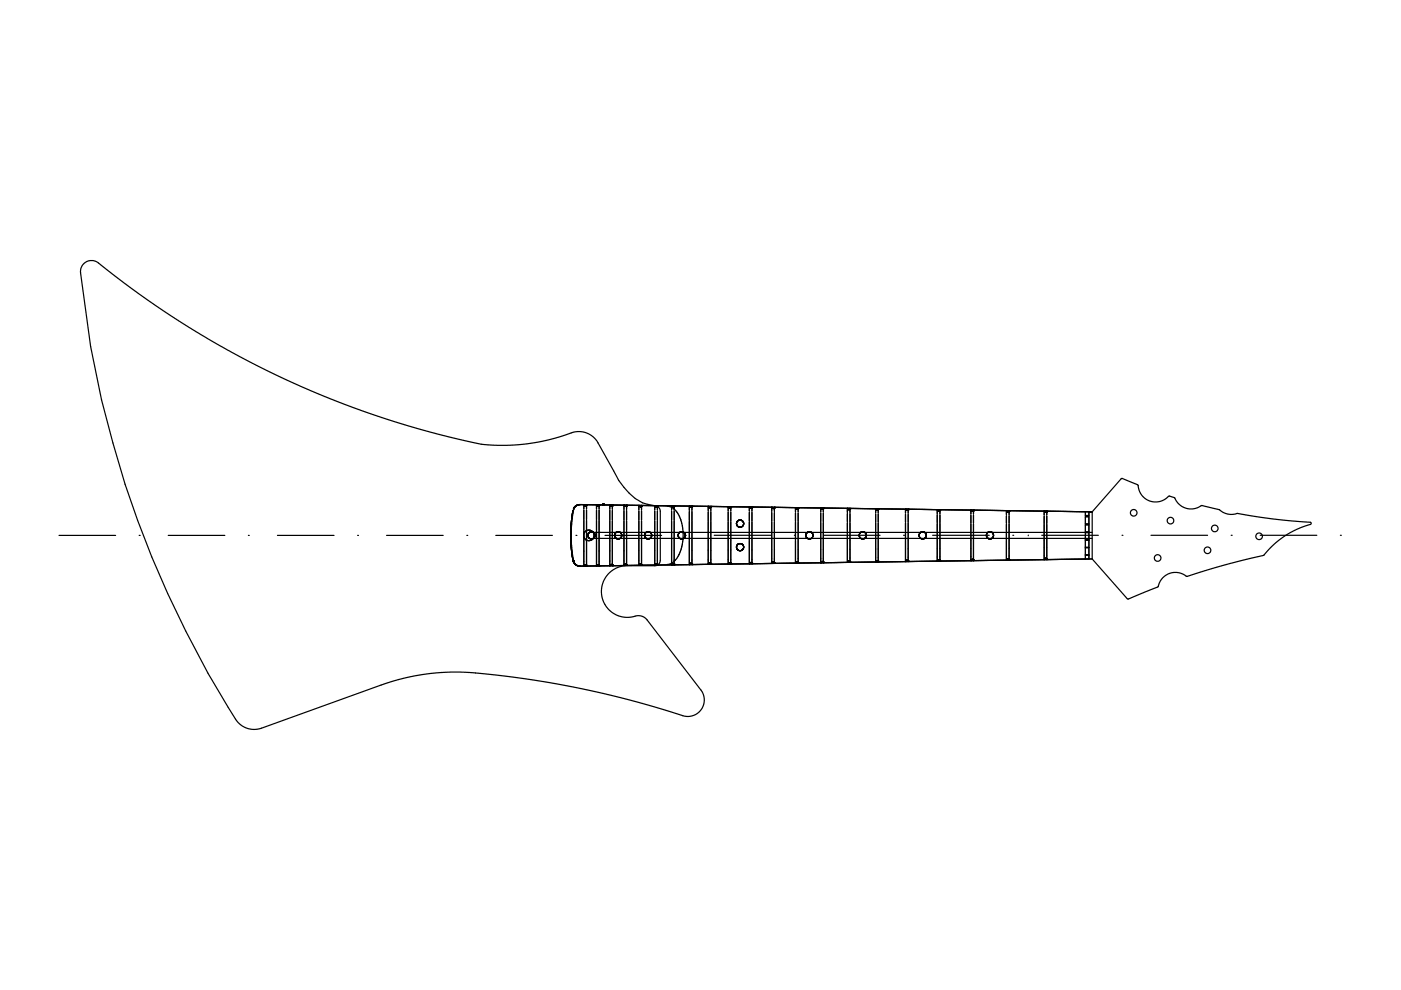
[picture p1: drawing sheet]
<svg xmlns="http://www.w3.org/2000/svg" width="297mm" height="210mm" viewBox="0 0 297 210" stroke-linecap="round" stroke-linejoin="round" font-family="sans-serif">
<g fill="none" stroke="#000" stroke-width=".25">
<path d="M12.5 113.5h12M29.5 113.5h.2M35.7 113.5h12M52.7 113.5h.2M58.8 113.5h12M75.8 113.5h.2M82 113.5h12M99 113.5h.2M105.1 113.5h12M121 112.5v2.1M121 114.7l.2 2.1M121.2 110.3l-.2 2.1"/>
<path d="M121.2 116.9l.3 2.1M121.2 117.2h.1M121.4 108.5h.1M121.5 118.8h.1M121.5 108.2l-.3 1.9M121.5 118.9h.1M121.5 119h.1M121.6 119.1l.1 .3M121.6 119.1v.1M121.7 119.4h.1M121.8 119.4l.2 .3M121.8 119.5l.1 .1"/>
<path d="M121.9 107.4l-.1 .1M121.9 107.4h.1M122 119.7l.1 .1M122.1 119.8l.8 .2M122.1 113.5h.2M122.2 119.8l.1 .1M122.3 119.9h.1M122.4 107.1l-.3 .2a2.2 2.2 0 0 0-.7 1.9l-.3 3.4 .1 3.8 .4 2.4 .2 .5 .5 .5M122.4 119.9h.1M122.4 120h.1M122.5 120h.1M122.6 107l-.1 .1"/>
<path d="M122.6 107h.1M122.8 107l108.8 1.5M123.1 107a1.49 1.49 0 0 0-1.3 .6l-.2 .3M123.7 113.7h.1M123.8 113.8l.4 .7 .4 .1 .7-.1 .5-.4M123.8 113.3h-.1M123.8 108.1v2.1M123.8 110.3v2.1M123.8 112.5v2.1M123.8 114.7v2.1M123.8 116.9v2.1M123.8 119.1v.9"/>
<path d="M123.8 120h.1M123.8 107h.1M123.8 113.9v.1M123.8 107v.9M123.8 107l.2 .2M123.8 107.1h.1M123.8 113.1h.1M123.8 119.9h.1M123.8 119.9v.1M123.9 119.9h.1M123.9 107.2h.1M123.9 114.1v.1"/>
<path d="M123.9 112.9l-.1 .3M123.9 119.9l-.1 .1M123.9 112.9h.1M123.9 119.8v.1M124 119.8h.1M124 107.2h.1M124 114.2h.1M124 112.8l-.1 .1M124 119.8h-.1M124 119.8l.3 .2M124 112.8h.1M124 107.2v.1"/>
<path d="M124.1 119.8h.1M124.1 107.3h.1M124.1 107.2h.1M124.2 119.8h.1M124.2 114.4h.1M124.2 107.2l-.1 .1M124.2 107.2h.1M124.2 107.2h-.2M124.2 112.6h.1M124.2 119.9h.1M124.2 107.1h.1M124.3 119.9h.1"/>
<path d="M124.3 107.1h.1M124.3 107.1l-.1 .1M124.3 120h.1M124.3 107h.1M124.3 107v.1M124.4 114.5h.1M124.4 112.5l-.4 .3M124.4 112.5h.8l.6 .4M124.4 107v.9M124.4 108.2v2M124.4 110.3v2.1M124.4 112.5v2.1"/>
<path d="M124.4 114.7v2.1M124.4 116.9v3.1M124.5 114.6h.1M124.7 113.6l.1 .4M124.7 113.3v.1M124.7 113.9h.1M124.8 113.9h.1M124.8 113.1h.1M124.8 114l.3 .2M124.9 114l.1 .2M125 112.9h.1M125 112.4h.1"/>
<path d="M125.1 114.2h.1M125.1 114.2h.5M125.2 114.2h.1M125.2 112.8h.1M125.2 114.6h.1M125.5 112.6h.1M125.5 114.4h.1M125.6 112.8l.4 .2 .2 .3M125.6 114.2h.1M125.7 114.2h-.1M125.7 112.8h-.7l-.3 .4v.6M125.7 114.2v.1"/>
<path d="M125.8 112.8h.1M125.8 112.9l.2 .4-.2 .9 .3-.3M125.8 112.9h105.8M125.8 112.9h.1M125.9 113.9v.1M125.9 113.8v.1M126 113.1h.1M126.1 113.2h.1M126.1 113.3l-.1 .6M126.2 113.7h-.1M126.5 120h.1M126.5 107h.1"/>
<path d="M126.5 107.1h.1M126.5 107v.9M126.5 108.2v2M126.5 110.4v2M126.5 112.5v2.1M126.5 114.7v2.1M126.5 116.9v3.1M126.5 119.9h.1M126.5 107.1l.2 .2M126.6 119.8h.1M126.6 107.2h.1M126.6 107.2v.1"/>
<path d="M126.6 107.3h.1M126.6 119.8h.3M126.7 119.8h.1M126.7 107.3h.1M126.7 119.7h.1M126.7 119.7l-.2 .2M126.8 119.7h.1M126.8 107.3h.1M126.8 119.7v.1M126.8 119.8h.1M126.9 107.3h.1M126.9 119.8h.1"/>
<path d="M126.9 107.2h.1M126.9 107.2l-.1 .1M126.9 119.9h.1M126.9 119.8v.1M127 119.9h.1M127 107.1h.1M127 120h.1M127 107.1l-.2 .2M127 107v.9M127 108.2v2M127 110.4v2M127 112.5v2.1"/>
<path d="M127 114.7v2.1M127 116.9v2.1M127 119v1M127.8 107h.1M127.8 107v.1M127.9 106.9h.1M127.9 106.9l-.1 .1M128.3 113.5h12M129.3 107.1h.1M129.3 116.8v3M129.3 108.2v2M129.3 110.4v2"/>
<path d="M129.3 112.5v2.1M129.3 114.7v2.1M129.3 119.9h.1M129.3 107.1v.1M129.3 119.8h.1M129.3 107.2h.1M129.3 107.2v.8M129.3 107.2l.3 .1M129.4 119.8h.1M129.4 107.3h.1M129.5 119.7h.1M129.5 107.3h.1"/>
<path d="M129.6 119.7h.1M129.6 107.3h.1M129.7 107.3h.1M129.7 119.7h.1M129.7 119.8h.1M129.7 107.3h-.1M129.7 107.2h.1M129.8 119.8h.1M129.8 107.2h.1M129.8 119.8v.1M129.8 119.8l-.3-.1-.2 .1M129.8 119.9h.1"/>
<path d="M129.8 107.1h.1M129.8 107.1v.9M129.8 108.2v2M129.8 110.4v2M129.8 112.6v2M129.8 114.7v2.1M129.8 116.8v2.1M129.8 119v.9M129.8 107.1l-.1 .2M130.4 113.2v.7M130.4 113.2h.1M130.4 113.9l.1 .2"/>
<path d="M130.4 113.1v.1M130.5 113.1l-.1 .1M130.5 113l-.1 .1M130.5 114.1h.1M130.6 112.9l-.1 .1M130.6 114.1l.1 .1M130.6 112.9h.1M130.7 112.9h-.1M130.7 114.2h.1M130.7 112.8v.1M130.8 114.2h.6M130.8 112.8h-.1"/>
<path d="M130.8 112.8h.5M130.8 112.8h.1M130.9 112.8h-.1M131.3 114.2h.1M131.3 112.8h.1M131.4 112.8l.3 .3M131.5 114.1l-.1 .1M131.6 113l.1 .1M131.7 113.1v.1M131.7 113.9l-.3 .3M131.7 113.1l.1 .1M131.7 113.9h.1"/>
<path d="M131.8 113.2v.5M131.8 113.8l-.1 .2M131.8 113.2h.1M131.8 113.7v.1M131.8 113.4h.1M131.8 113.6h.1M132.3 119.9h.1M132.3 107.1h.1M132.3 108.3v1.9M132.3 110.4v2M132.3 112.6v2M132.3 114.7v2.1"/>
<path d="M132.3 116.8v2.1M132.3 119v.9M132.3 119.8h.1M132.3 107.2h.1M132.4 119.8h.1M132.4 107.2h.1M132.4 107.2l-.1-.1v.9M132.4 119.8h-.1M132.4 107.2l.1 .1M132.4 107.3h.1M132.4 119.7h.1M132.4 119.7v.1"/>
<path d="M132.4 107.3h.3M132.4 119.7h.3M132.5 107.3h.1M132.5 119.7h.1M132.5 107.3v.1M132.5 107.4h.1M132.6 119.7h.1M132.6 107.4h.1M132.7 119.7h.1M132.7 107.3h.1M132.7 119.7l.1 .1M132.7 119.7v.1"/>
<path d="M132.7 107.3l-.1 .1M132.8 107.3h.1M132.8 119.8h.1M132.8 107.2h.1M132.8 107.2v.1M132.8 107.2l-.1 .1M132.8 119.9h.1M132.8 107.1h.1M132.8 116.8v3M132.8 107.1v.9M132.8 108.3v1.9M132.8 110.4v2"/>
<path d="M132.8 112.6v2M132.8 114.7v2.1M133.5 120h-1.5l-1.4 .5-1.1 .6-1 1.2-.6 1.1-.4 1.5 .1 1.5 .4 1.3 1.1 1.6 1.8 1.2 1.7 .4 3.1-.3 .8 .2 .7 .6 11.8 15.6 .3 1.3-.2 1.3-.8 1.3-1.1 .8-1 .2-1.1-.1-7-2.1-6.4-1.7-7-1.7-6.8-1.3-6.2-1-7.4-1-4.7-.4-4.1-.1-6 .5-3.3 .7-3.1 .8-28.2 10.1h-1.5l-1.2-.3-1.1-.6-1.1-1.1a220.8 220.8 0 0 1-32.9-94.7l.1-1 .7-1.1 1.2-.6 1.2 .2 7.3 5.6 5.8 4 6.5 4.3 6.9 4.1 5.8 3.2 7.3 3.6 7 3.1 7.6 3 6.4 2.2 6.6 2.1 7.8 2.1 6.9 1.5 5.4 .2 4-.3 5.1-.9 5-1.6h2.1l1.6 .7 1 1 3.7 6.5a14.6 14.6 0 0 0 6.1 6.8l3.1 .7 .4 .3 .2 .4 .1 11-.4 .6-.6 .4h-5.4M135.4 108.3v2M135.4 110.4v2M135.4 112.6v2M135.4 114.7v2M135.4 116.8v2.1M135.4 118.9v1l.2-.2M135.5 107.2h.1M135.5 119.8h.1M135.5 107.3h.1"/>
<path d="M135.5 107.2l-.1 .9M135.5 107.2v.1M135.5 119.7h.1M135.6 107.3h.1M135.6 119.7h.1M135.6 107.3v.1M135.6 107.4h.1M135.6 119.7h.3M135.6 107.4h.2M135.6 119.6v.1M135.7 119.6h.1M135.7 107.4h.1"/>
<path d="M135.8 107.4h.1M135.8 119.6h.1M135.8 119.6v.1M135.8 119.7h.1M135.9 107.4h.1M135.9 119.7h.1M135.9 107.3h.1M135.9 107.3l-.1 .1M135.9 119.7l.1 .1M136 119.8h.1M136 107.3h.1M136 107.2h.1"/>
<path d="M136 107.2l-.1 .1M136 107.2v.9M136 108.3v2M136 110.4v2M136 112.6v2M136 114.7v2M136 116.8v3l-.1-.1M136.7 113.7h.1M136.7 113.7v.1M136.7 113.2v.7M136.7 113.2v.1M136.7 113.9h.1"/>
<path d="M136.8 113.1l-.1 .1M136.8 113.9v.1M136.8 113.9l.5 .4 .4-.1M136.8 113l-.1 .2M136.9 114.1l.1 .1M136.9 112.9l-.1 .2M137 112.9h.1M137.1 112.8h.1M137.1 112.8l-.2 .1M137.1 112.8h.5M137.2 114.2h.1M137.2 112.8h.1"/>
<path d="M137.6 112.8h.1M137.7 112.8h.1M137.8 112.8v.1M137.8 114.2h.1M137.8 112.9h.1M137.9 112.9h.1M137.9 114.1l-.1 .1M137.9 112.9v.1M137.9 114.1h.1M137.9 113l.2 .2M138 114l-.1 .1M138 113.1l.1 .1"/>
<path d="M138.1 113.9h-.1M138.1 113.2v.6M138.1 113.3h.1M138.2 113.7l-.2 .3M138.8 108.4v1.9M138.8 110.5v1.9M138.8 112.6v2M138.8 114.7v2M138.8 116.8v2M138.8 118.9v.9M138.8 119.8h.1M138.8 107.2h.1"/>
<path d="M138.8 107.2v.9M138.8 107.2l.1 .1M138.9 107.3h.1M138.9 119.8h.1M138.9 119.7h.1M138.9 107.4h.1M138.9 107.3v.1M139 119.6h.1M139 119.6l-.2 .2M139 107.4h.2M139 107.4h.1M139.1 119.6h.1"/>
<path d="M139.1 107.4v.1M139.1 107.5h.1M139.1 107.4h.1M139.2 107.4h.1M139.2 119.6h.1M139.2 119.6h-.2M139.2 119.6l.1 .1M139.3 107.4h.1M139.3 119.7h.1M139.3 107.4l.1-.2v.9M139.3 107.4h-.1M139.3 107.3h.1"/>
<path d="M139.3 119.8h.1M139.4 107.2h.1M139.4 119.8h.1M139.4 107.2l-.1 .1M139.4 116.8v3l-.2-.2M139.4 108.4v1.9M139.4 110.5v2M139.4 112.6v2M139.4 114.7v2M141.5 107.3l1.1 .4 1.2 1.2 .7 1.9 .3 2.3-.2 2.6-.7 2.1-1.2 1.4-.6 .4-.6 .1M142.4 107.3h.1M142.4 119.8h.1"/>
<path d="M142.4 116.8l.1 2.9M142.4 107.3l.3 .2M142.4 107.3v.8M142.4 108.4v1.9M142.4 110.5v2M142.4 112.6v2M142.4 114.7v2M142.4 119.7h.1M142.5 107.4h.1M142.5 119.7h.1M142.5 119.7l.3-.2 .1 .2M142.5 119.6h.1"/>
<path d="M142.5 107.5h.1M142.6 119.5h.1M142.6 107.5h.1M142.7 107.5h.1M142.7 119.5h.1M142.8 107.5h.1M142.8 119.5h.1M142.8 107.5h-.1M142.8 119.6h.1M142.8 107.4h.1M142.8 107.4v.1M142.9 119.6h.1"/>
<path d="M142.9 107.4h.1M142.9 119.7h.1M142.9 107.4v.7M142.9 107.3h.1M142.9 107.3l-.1 .2M142.9 116.8v2.9M142.9 108.4v1.9M142.9 110.5v2M142.9 112.6v2M142.9 114.7v2M143.8 113.6h.1M143.8 113.4h.1"/>
<path d="M143.8 113.7l.2 .3M143.8 113.3h.1M143.9 113.9h.1M143.9 113.9l.3 .3M144 113.1l-.2 .1M144.1 114.1l.2 .1M144.3 112.8h.5l.4 .4M144.3 114.2h.1M144.4 112.8l-.6 .4v.6M144.7 114.2h.1M144.7 112.8h.1M144.9 112.8h.1"/>
<path d="M144.9 112.9h.1M145 114.1l-.1 .1M145.1 113.1l.1 .1M145.2 113.9l-.4 .3h-.4M145.2 113.9h.1M145.2 113.2h.1M145.2 113.2l.1 .1M145.3 113.3l-.2 .7M145.3 113.7h.1M145.3 113.4v.1M145.5 113.5l-.2 .1M146.2 107.3h.1"/>
<path d="M146.2 119.7h.1M146.2 108.4v1.9M146.2 110.5v2M146.2 112.6v2M146.2 114.7v1.9M146.2 116.7v3M146.2 107.4h.1M146.2 107.3v.9M146.2 107.3v.1M146.2 107.4l.2 .1M146.2 119.6h.1M146.2 119.6v.1"/>
<path d="M146.3 107.5h.1M146.3 119.5h.1M146.3 119.5l-.1 .1M146.4 107.5h.1M146.4 119.5h.1M146.4 107.5v.1M146.4 107.6h.1M146.5 107.6h.1M146.5 119.5h.1M146.5 107.5h.1M146.5 107.5v.1M146.5 119.5l.1 .1"/>
<path d="M146.5 119.5h-.2M146.6 107.5h.1M146.6 119.5h.1M146.6 107.4h.1M146.6 119.6h.1M146.6 107.4l.1-.1v.9M146.6 107.4l-.3 .1M146.7 107.4h.1M146.7 119.6h.1M146.7 119.7h.1M146.7 107.3h.1M146.7 108.5v1.9"/>
<path d="M146.7 110.5v2M146.7 112.6v2M146.7 114.7v1.9M146.7 116.7v2M146.7 118.8v.9l-.1-.1M150.2 107.4h.1M150.2 119.6h.1M150.2 107.4v.8M150.2 108.5v1.9M150.2 110.6v1.9M150.2 112.6v2M150.2 114.7v1.9"/>
<path d="M150.2 116.7v2M150.2 118.7v1v-.2M150.2 107.5h.1M150.2 107.4v.1M150.2 119.5h.1M150.2 107.5l.1 .1M150.2 119.5v.1M150.3 107.5h.1M150.3 119.5h.1M150.3 107.6h.1M150.3 119.4h.1M150.3 119.4h.3"/>
<path d="M150.4 107.6h.1M150.4 119.4h.1M150.4 119.4l-.2 .1M150.5 107.6h.1M150.5 119.4h.1M150.6 119.4v.1M150.6 107.5h.1M150.6 107.5l-.3 .1M150.6 119.5h.1M150.6 119.5l.1 .1M150.7 107.4h.1M150.7 119.6h.1"/>
<path d="M150.7 107.4l-.1 .1M150.7 107.4v.8M150.7 108.5v1.9M150.7 110.6v1.9M150.7 112.6v2M150.7 114.7v1.9M150.7 116.7v3M151.4 113.5h12M154.4 107.4h.1M154.4 119.6h.1M154.4 108.5v1.9M154.4 110.6v1.9"/>
<path d="M154.4 112.6v2M154.4 114.7v1.9M154.4 116.7v2.9M154.4 107.5h.1M154.4 107.5l.1 .1M154.4 119.5h.1M154.5 107.5h.1M154.5 119.5h.1M154.5 107.5l-.1-.1v.9M154.5 107.6h.1M154.5 119.5h-.1M154.5 119.4h.1"/>
<path d="M154.5 119.4l-.1 .1M154.5 107.6h.3M154.6 107.6h.1M154.6 119.4h.1M154.6 107.6v.1M154.6 119.4h.2M154.6 119.4h-.1M154.6 107.7h.1M154.6 119.3h.1M154.7 107.7h.1M154.7 119.3h.1M154.7 119.4h.1"/>
<path d="M154.8 107.6h.1M154.8 119.4h.1M154.8 107.6l-.1 .1M154.8 119.4l.1 .1M154.9 107.6h.1M154.9 119.5h.1M154.9 107.6h-.1M154.9 107.5h.1M154.9 107.5v.1M154.9 107.4h.1M154.9 119.6h.1M154.9 107.4v.9"/>
<path d="M154.9 108.6v1.8M154.9 110.6v1.9M154.9 112.6v2M154.9 114.7v1.9M154.9 116.6v2M154.9 118.7v.9v-.1M156.1 111.1h.1M156.1 116.1h.1M156.2 110.9h-.1M156.2 115.9h-.1M156.2 115.8v.5M156.2 116.3l.3 .3"/>
<path d="M156.2 110.7h.1M156.2 111.3h.1M156.2 116.3h.1M156.2 111.3l.2 .2M156.2 115.7v.1M156.3 110.6h.1M156.3 111.4l.3 .3M156.3 115.5l-.1 .2M156.4 110.5h-.1M156.4 111.6h.1M156.4 110.4v.1M156.5 111.6v.1"/>
<path d="M156.5 116.6v.1M156.5 110.4h.1M156.5 116.7h.1M156.5 115.3l-.2 .3M156.6 116.7h.1M156.6 111.7h.6M156.6 110.3a.75 .75 0 0 0-.4 1M156.6 110.3h.1M156.6 110.3h.6M156.6 111.7l.2 .1M156.6 116.7h.5M156.7 110.3h.1"/>
<path d="M157.1 111.7v.1M157.1 110.3h.1M157.1 115.3h.1M157.2 110.3l.2 .1M157.2 115.3h.1M157.2 115.3l-.7 .1M157.2 116.7h.1M157.2 116.7h-.1M157.2 115.3l.2 .1M157.3 110.4l.2 .1M157.3 115.3l.2 .3M157.3 111.7h.1"/>
<path d="M157.4 116.6h-.1M157.4 111.6h.1M157.5 110.5h.1M157.5 110.5l.1 .1M157.5 111.5l-.4 .2M157.5 116.5h.1M157.5 115.5l.1 .2M157.5 110.6l.2 .3-.2 .5M157.6 115.7h.1M157.6 111.3l-.1 .2M157.6 116.3h.1M157.6 115.7v.6l-.3 .4"/>
<path d="M157.6 110.8h.1M157.6 115.8h.1M157.6 111.2v.1M157.6 116.2h.1M158.9 107.5h.1M158.9 119.5h.1M158.9 108.6v1.9M158.9 110.6v1.9M158.9 112.7v1.9M158.9 114.7v1.9M158.9 116.6v2M158.9 118.6v.9l.1-.2"/>
<path d="M158.9 107.5v.1M158.9 107.6h.1M158.9 119.4h.1M159 107.6h.1M159 119.4h.1M159 119.3h.1M159 107.7h.1M159 119.3h.3M159.1 107.7h.1M159.1 119.3h.1M159.2 107.7h.1M159.2 119.3h.1"/>
<path d="M159.3 107.7h.1M159.3 119.3h.1M159.3 119.3l.1 .2M159.3 107.7h-.2l-.2-.2v.9M159.3 107.6h.1M159.3 119.4h.1M159.3 107.6v.1M159.4 119.4h.1M159.4 107.6h.1M159.4 119.5h.1M159.4 107.5h.1M159.4 107.5l-.1 .1"/>
<path d="M159.4 107.5v.1M159.4 107.5v.9M159.4 108.6v1.9M159.4 110.7v1.8M159.4 112.7v1.9M159.4 114.7v1.9M159.4 116.6v2.9M163.6 107.5v.1M163.6 107.5v.9M163.6 108.7v1.8M163.6 110.7v1.8M163.6 112.7v1.9"/>
<path d="M163.6 114.6v1.9M163.6 116.6v1.9M163.6 118.6l.1 .8M163.6 107.6h.1M163.6 119.4h.1M163.6 107.6l.1 .1M163.7 119.4h.1M163.7 107.6h.1M163.7 107.7h.1M163.7 107.7l.1 .1M163.7 119.3h.1M163.7 119.3v.1"/>
<path d="M163.8 107.7h.1M163.8 119.3h.1M163.8 107.8h.1M163.8 107.8h.2l.2-.2v.8M163.8 119.2h.1M163.8 119.2l.4 .2M163.8 119.2l-.1 .1M163.9 107.8h.1M163.9 119.2h.1M164 107.8h.1M164 119.2h.1M164 119.3h.1"/>
<path d="M164 107.7h.1M164.1 119.3h.1M164.1 107.7h.1M164.1 107.6h.1M164.1 119.4h.1M164.2 107.6h.1M164.2 119.4h.1M164.2 107.6h-.1M164.2 108.7v1.8M164.2 110.7v1.8M164.2 112.7v1.9M164.2 114.6v1.9"/>
<path d="M164.2 116.6v2.9M168.4 113.5h.2M168.7 118.5v.9v-.1M168.7 107.6h.1M168.7 108.7v1.9M168.7 110.7v1.9M168.7 112.7v1.8M168.7 114.6v1.9M168.7 116.6v1.8M168.7 107.7h.1M168.7 119.4h.1M168.7 107.6v.9"/>
<path d="M168.7 107.7l.1 .1M168.7 119.3h.1M168.8 107.8h.1M168.8 119.3h.1M168.8 119.2h.1M168.8 107.8h.3M168.8 119.2l-.1 .1M168.8 119.2v.1M168.8 119.2h.3M168.9 119.2h.1M168.9 107.8v.1M168.9 107.9h.1"/>
<path d="M168.9 119.1h.1M168.9 119.1v.1M169 107.9h.1M169 119.1h.1M169 107.8h.1M169 119.2h.1M169 107.8v.1M169.1 107.8h.1M169.1 119.2h.1M169.1 119.2v.1M169.1 119.3h.1M169.1 107.7h.1"/>
<path d="M169.1 107.8l.1-.1v.8M169.2 119.3h.1M169.2 107.7h.1M169.2 119.3v.1M169.2 119.4h.1M169.2 108.8v1.8M169.2 110.7v1.9M169.2 112.7v1.8M169.2 114.6v1.9M169.2 116.6v2.8l-.1-.1M170.9 113.7v.1M170.9 113.3l.1 .7"/>
<path d="M170.9 113.3h.1M170.9 113.9h.1M171 113.9h.1M171 113.1l-.1 .1M171 114h.1M171.1 114v.1M171.1 114.1h.1M171.1 114.1l.3 .2 .5-.1M171.2 114.1v.1M171.2 112.9h.1M171.2 112.8h.1M171.3 112.8h.4l.4 .1"/>
<path d="M171.3 112.8l-.4 .5M171.4 114.2h.1M171.4 112.8h.1M171.8 112.8h.1M172 112.8v.1M172.1 114.1l-.1 .1M172.1 112.9l.2 .2M172.1 113h.1M172.2 113l.1 .7M172.2 113.9v.1M172.3 113.9h.1M172.3 113.2h.1"/>
<path d="M172.3 113.8l-.3 .4M172.3 113.7v.1M172.3 113.3h.1M174 107.7h.1M174 119.3h.1M174 107.7v.9M174 108.8v1.8M174 110.8v1.8M174 112.7v1.8M174 114.6v1.9M174 116.5v2.8l.1-.1M174 107.8h.1"/>
<path d="M174.1 107.8h.1M174.1 119.2h.1M174.1 107.8v.1M174.1 107.9h.1M174.1 119.1h.1M174.1 119.1v.1M174.2 107.9h.1M174.2 119.1h.1M174.2 119.1l-.1 .1M174.2 119.1h.2M174.3 107.9h.1M174.3 119.1h.1"/>
<path d="M174.4 107.9h.1M174.4 119.1h.1M174.4 119.1l.1 .1M174.4 107.9l.2-.2v.9M174.4 107.9h-.2M174.5 119.2h.1M174.5 107.8l-.2 .1M174.5 107.8h.1M174.5 119.3h.1M174.5 107.7h.1M174.6 107.7h.1M174.6 108.8v1.8"/>
<path d="M174.6 110.8v1.8M174.6 112.7v1.8M174.6 114.6v1.9M174.6 116.5v2.8M174.6 113.5h12M179.7 107.8h.1M179.7 119.2h.1M179.7 107.8l.2 .2M179.7 107.8v.8M179.7 108.9v1.7M179.7 110.8v1.8M179.7 112.7v1.8"/>
<path d="M179.7 114.6v1.8M179.7 116.5v1.8M179.7 118.3v.9M179.7 107.9h.1M179.7 119.1h.1M179.8 119.1h.1M179.8 108h.1M179.8 119h.1M179.8 119h.2M179.8 119l-.1 .2M179.9 108h.1M179.9 119h.1"/>
<path d="M179.9 119l.3 .2M180 108h.1M180 119h.1M180.1 108h.1M180.1 119h.1M180.1 108h-.1M180.1 119.1h.1M180.1 107.9h.1M180.1 107.9l-.2 .1M180.1 119.1l.1 .1M180.2 107.8h.1M180.2 119.2h.1"/>
<path d="M180.2 107.8v.8M180.2 108.9v1.7M180.2 110.8v1.8M180.2 112.7v1.8M180.2 114.6v1.8M180.2 116.5v1.8M180.2 118.3v.9M182.2 113.3l.3-.4 .7-.1 .4 .4v.6M182.2 113.7h.1M182.2 113.3l.1 .6M182.2 113.2h.1M182.3 113.9l.3 .3"/>
<path d="M182.3 113.1h.1M182.5 114.1l.2 .1M182.5 112.9h.1M182.6 112.8h.1M182.7 114.2h.1M182.8 112.8h-.1M183.1 114.2h.1M183.1 112.8h.1M183.3 112.8h.1M183.5 114l-.4 .3-.4-.1M183.5 114l-.2 .2M183.6 113.9l-.1 .1"/>
<path d="M183.6 113.9h.1M183.6 113.1v.1M183.6 113.3l.1 .1M183.7 113.6l-.1 .3M185.7 107.9h.1M185.7 119.1h.1M185.7 109v1.7M185.7 110.9v1.7M185.7 112.8v1.7M185.7 114.6v1.8M185.7 116.4v2.7M185.7 108h.1"/>
<path d="M185.7 119h.1M185.7 108l.2 .1M185.7 108v-.1v.8M185.7 119v.1M185.8 119h.1M185.8 108.1h.1M185.8 118.9h.1M185.8 118.9l-.1 .2M185.8 118.9v.1M185.9 108.1h.1M185.9 118.9h.1M185.9 118.9l.3 .2"/>
<path d="M186 118.9h.1M186 108.1h.1M186 118.9h-.2M186 118.9l.1 .1M186 118.9v.1M186.1 108.1h.1M186.1 119h.1M186.1 108h.1M186.1 108l-.3 .1M186.1 107.9h.1M186.1 108l-.1 .1M186.1 119l.1 .1"/>
<path d="M186.1 119.1h.1M186.2 107.9h.1M186.2 119.1h.1M186.2 107.9l-.1 .1M186.2 107.9v.8M186.2 109v1.7M186.2 110.9v1.7M186.2 112.8v1.7M186.2 114.6v1.8M186.2 116.4v2.7M191.6 113.5h.2M192 107.9v.1"/>
<path d="M192 107.9v.9M192 109.1v1.6M192 110.9v1.7M192 112.8v1.7M192 114.6v1.7M192 116.4v1.7M192 118.2v.9M192 119.1h.1M192 108h.1M192 119h.1M192 108l.2 .2 .2-.1M192.1 108.1h.1"/>
<path d="M192.1 118.9h.1M192.2 108.2h.1M192.2 118.9h.1M192.2 118.8h.1M192.2 118.8v.1M192.3 108.2h.1M192.3 118.8h.1M192.4 108.2h.1M192.4 118.8v.1M192.4 118.9h.1M192.4 108.1h.1M192.4 108.1l-.1 .1"/>
<path d="M192.5 108.1h.1M192.5 118.9h.1M192.5 118.9l-.3-.1-.2 .2M192.5 108.1h-.1M192.5 118.9v.1M192.5 108h.1M192.5 119h.1M192.5 108l.1 .8M192.5 108v.1M192.6 108h.1M192.6 116.4v2.6h-.1M192.6 109.1v1.6"/>
<path d="M192.6 110.9v1.7M192.6 112.8v1.7M192.6 114.6v1.7M194.9 113.3l.2-.3 .4-.2 .5 .1 .4 .4M194.9 113.7h.1M194.9 113.3v.4M194.9 113.7v.1M194.9 113.8l.2 .3M194.9 113.2h.1M195 113.1h.1M195.1 114.1h.1M195.4 114.2h.1"/>
<path d="M195.4 112.8h.1M195.8 114.2h.1M195.8 112.8h.1M196.2 113.1h.1M196.3 113.9h.1M196.3 113.2h.1M196.4 113.3v.4l-.2 .3a.68 .68 0 0 1-1 .2l-.1-.1M196.4 113.7h.1M197.7 113.5h12M198.7 108.1h.1M198.7 119h.1M198.7 108.1v.8"/>
<path d="M198.7 109.1v1.7M198.7 111v1.7M198.7 112.8v1.7M198.7 114.6v1.7M198.7 116.4v1.6M198.7 118.1v.9M198.7 118.9h.1M198.7 108.1l.1 .1M198.8 108.1h.1M198.8 118.9h.1M198.8 108.2h.1M198.8 118.8h.1"/>
<path d="M198.8 108.2l.3 .1M198.8 118.9h-.1M198.8 118.8v.1M198.9 108.2h.1M198.9 118.8h.1M198.9 118.8h-.1M198.9 108.3h.1M198.9 118.7h.1M198.9 118.7l.3 .1M198.9 118.7l-.1 .1M199 108.3h.1M199 118.7h.1"/>
<path d="M199.1 108.3h.1M199.1 118.7h.1M199.1 108.2h.1M199.1 118.8h.1M199.1 108.2v.1M199.2 108.2h.1M199.2 118.8h.1M199.2 108.2h-.1M199.2 118.9h.1M199.2 108.1h.1M199.3 108.1h.1M199.3 118.9h.1"/>
<path d="M199.3 108.1l-.1 .1M199.3 108.1v.8M199.3 116.4v2.6l-.2-.3M199.3 109.2v1.6M199.3 111v1.7M199.3 112.8v1.7M199.3 114.6v1.7M205.8 108.2h.1M205.8 118.9h.1M205.8 108.1v.9M205.8 109.2v1.7M205.8 111.1v1.6"/>
<path d="M205.8 112.8v1.7M205.8 114.6v1.6M205.8 116.3v2.6M205.8 108.2l.2 .1M205.9 108.2h.1M205.9 118.8h.1M205.9 108.2v.1M205.9 108.3h.1M206 108.3h.1M206 108.3v.1M206 108.4h.1M206 118.7h.1"/>
<path d="M206 118.6h.1M206 118.6l.3 .1M206.1 108.4h.1M206.1 118.6h.1M206.1 118.6l-.3 .3M206.2 108.4h.1M206.2 118.6h.1M206.2 118.7h.1M206.3 108.3h.1M206.3 118.7h.1M206.3 108.3l-.3 .1M206.3 118.7l.1 .1"/>
<path d="M206.3 108.2h.1M206.3 118.8h.1M206.4 108.2h.1M206.4 118.8h.1M206.4 118.9h.1M206.4 108.2l-.1 .1M206.4 108.2h-.1M206.4 108.2v.8M206.4 109.2v1.7M206.4 111.1v1.6M206.4 112.8v1.7M206.4 114.6v1.6"/>
<path d="M206.4 116.3v1.6M206.4 118v.9M209.1 113.7h.1M209.2 113.3v.5l.3 .3M209.2 113.2l-.1 .1M209.2 113.2h.1M209.2 113.9h.1M209.2 113.1v.1M209.3 113l-.1 .2M209.4 114.1h.1M209.5 112.9h.1M209.5 112.8h.1"/>
<path d="M209.6 114.2h.1M209.6 112.8h.5M209.6 112.8l-.3 .3M209.7 114.2h.1M209.7 112.8h.1M210.1 112.8h.1M210.2 112.8h.1M210.2 114.2h-.6M210.3 112.8l.2 .3M210.3 114.2h.1M210.3 112.9h.1M210.5 113l.1 .2"/>
<path d="M210.5 114l-.3 .2M210.5 113.1l.1 .1M210.6 113.9h-.1M210.6 113.2h.1M210.6 113.2l-.1 .8M210.6 113.7v.1M210.6 113.4h.1M210.7 113.6h-.1M213.4 108.2v.9M213.4 109.3v1.6M213.4 111.1v1.6M213.4 112.9v1.6"/>
<path d="M213.4 114.6v1.6M213.4 116.2v1.7M213.4 117.9v.9M213.4 108.3h.1M213.4 118.7h.1M213.4 108.3l.1 .1M213.4 108.4h.1M213.5 108.4h.1M213.5 118.6h.1M213.5 108.4l.3 .1M213.6 108.5h.1M213.6 118.6h.1"/>
<path d="M213.6 118.5h.1M213.7 108.5h.1M213.7 118.5h.1M213.8 108.5h.1M213.8 108.4h.1M213.8 118.6h.1M213.8 118.6l-.2-.1-.2 .2M213.9 108.4h.1M213.9 118.6h.1M213.9 118.7h.1M213.9 108.3v.1M213.9 108.3h.1"/>
<path d="M213.9 108.3l.1 .8M213.9 108.3l-.2 .2M214 109.3v1.6M214 111.1v1.6M214 112.9v1.6M214 114.6v1.6M214 116.2v2.6l-.2-.2M214.7 113.5h.2M218 113.5v.1M220.9 113.5h12M221.4 108.4h.1M221.4 109.5v1.5"/>
<path d="M221.4 111.2v1.6M221.4 112.9v1.6M221.4 114.6v1.5M221.4 116.2v1.6M221.4 117.8v.9M221.4 118.6h.1M221.4 118.6l.4-.2 .1 .2M221.4 108.5h.1M221.5 108.5h.1M221.5 118.5h.1M221.5 108.5l-.1-.1v.8M221.5 108.5l.2 .1"/>
<path d="M221.5 108.6h.1M221.6 118.4h.1M221.6 108.6h.1M221.7 108.6h.1M221.7 118.4h.1M221.8 108.6h.1M221.8 118.4h.1M221.8 108.5h.1M221.8 118.5h.1M221.8 108.5l-.3 .1M221.9 108.5h.1M221.9 118.5h.1"/>
<path d="M221.9 108.5h-.1M221.9 108.5v-.1v.8M221.9 118.5v.1M221.9 118.6h.1M221.9 108.4h.1M221.9 108.4v.1M221.9 109.5v1.5M221.9 111.2v1.6M221.9 112.9v1.6M221.9 114.6v1.5M221.9 116.2v1.6M221.9 117.8v.8"/>
<path d="M230.1 109.6h.8v1.5h-.8zM230.1 111.3h.8v1.5h-.8zM230.1 112.9v1.5h.8v-1.5M230.1 114.5h.8v1.6h-.8zM230.1 116.1h.8v1.5h-.8zM230.1 117.7h.8v.8h-.8zM230.9 108.5v.8h-.8v-.8h1.5M230.9 118.5h.7M231.6 108.5l6.1-7 .2-.1 3.4 1.4 .3 1.3 .6 1.1 1.1 .8 1 .4 1.8-.1 1.9-1.1 1 .3 1 1.5 .8 .5 1 .3h1.6l1.4-.6 3.6 .8 1 .7 1.2 .4 1.8-.2 7.7 1.2 7.6 .6a.28 .28 0 0 1 .3 .4 .28 .28 0 0 1-.4 .2l-3 1.1-2.4 1.4-2.5 2-1.8 2-8.3 2-7.9 2.4-1.7-.8-1.8 .1-1.6 .9-.6 .9-.5 1.1-6.3 2.6h-.2l-7.4-8.5M231.6 114.2h-105.9M231.6 108.5v10M231.6 118.5l-108.6 1.5"/>
<path d="M237.9 113.5h.2M244 113.5h12M261 113.5h.2M267.2 113.5h12M284.2 113.5h.2M122.7 120h.1M122.8 120h.3"/>
<circle cx="240.4" cy="108.7" r=".7"/>
<circle cx="245.4" cy="118.3" r=".7"/>
<circle cx="248.2" cy="110.4" r=".69"/>
<circle cx="256" cy="116.7" r=".7"/>
<circle cx="257.6" cy="112" r=".7"/>
<circle cx="267" cy="113.7" r=".69"/>
</g>
</svg>
